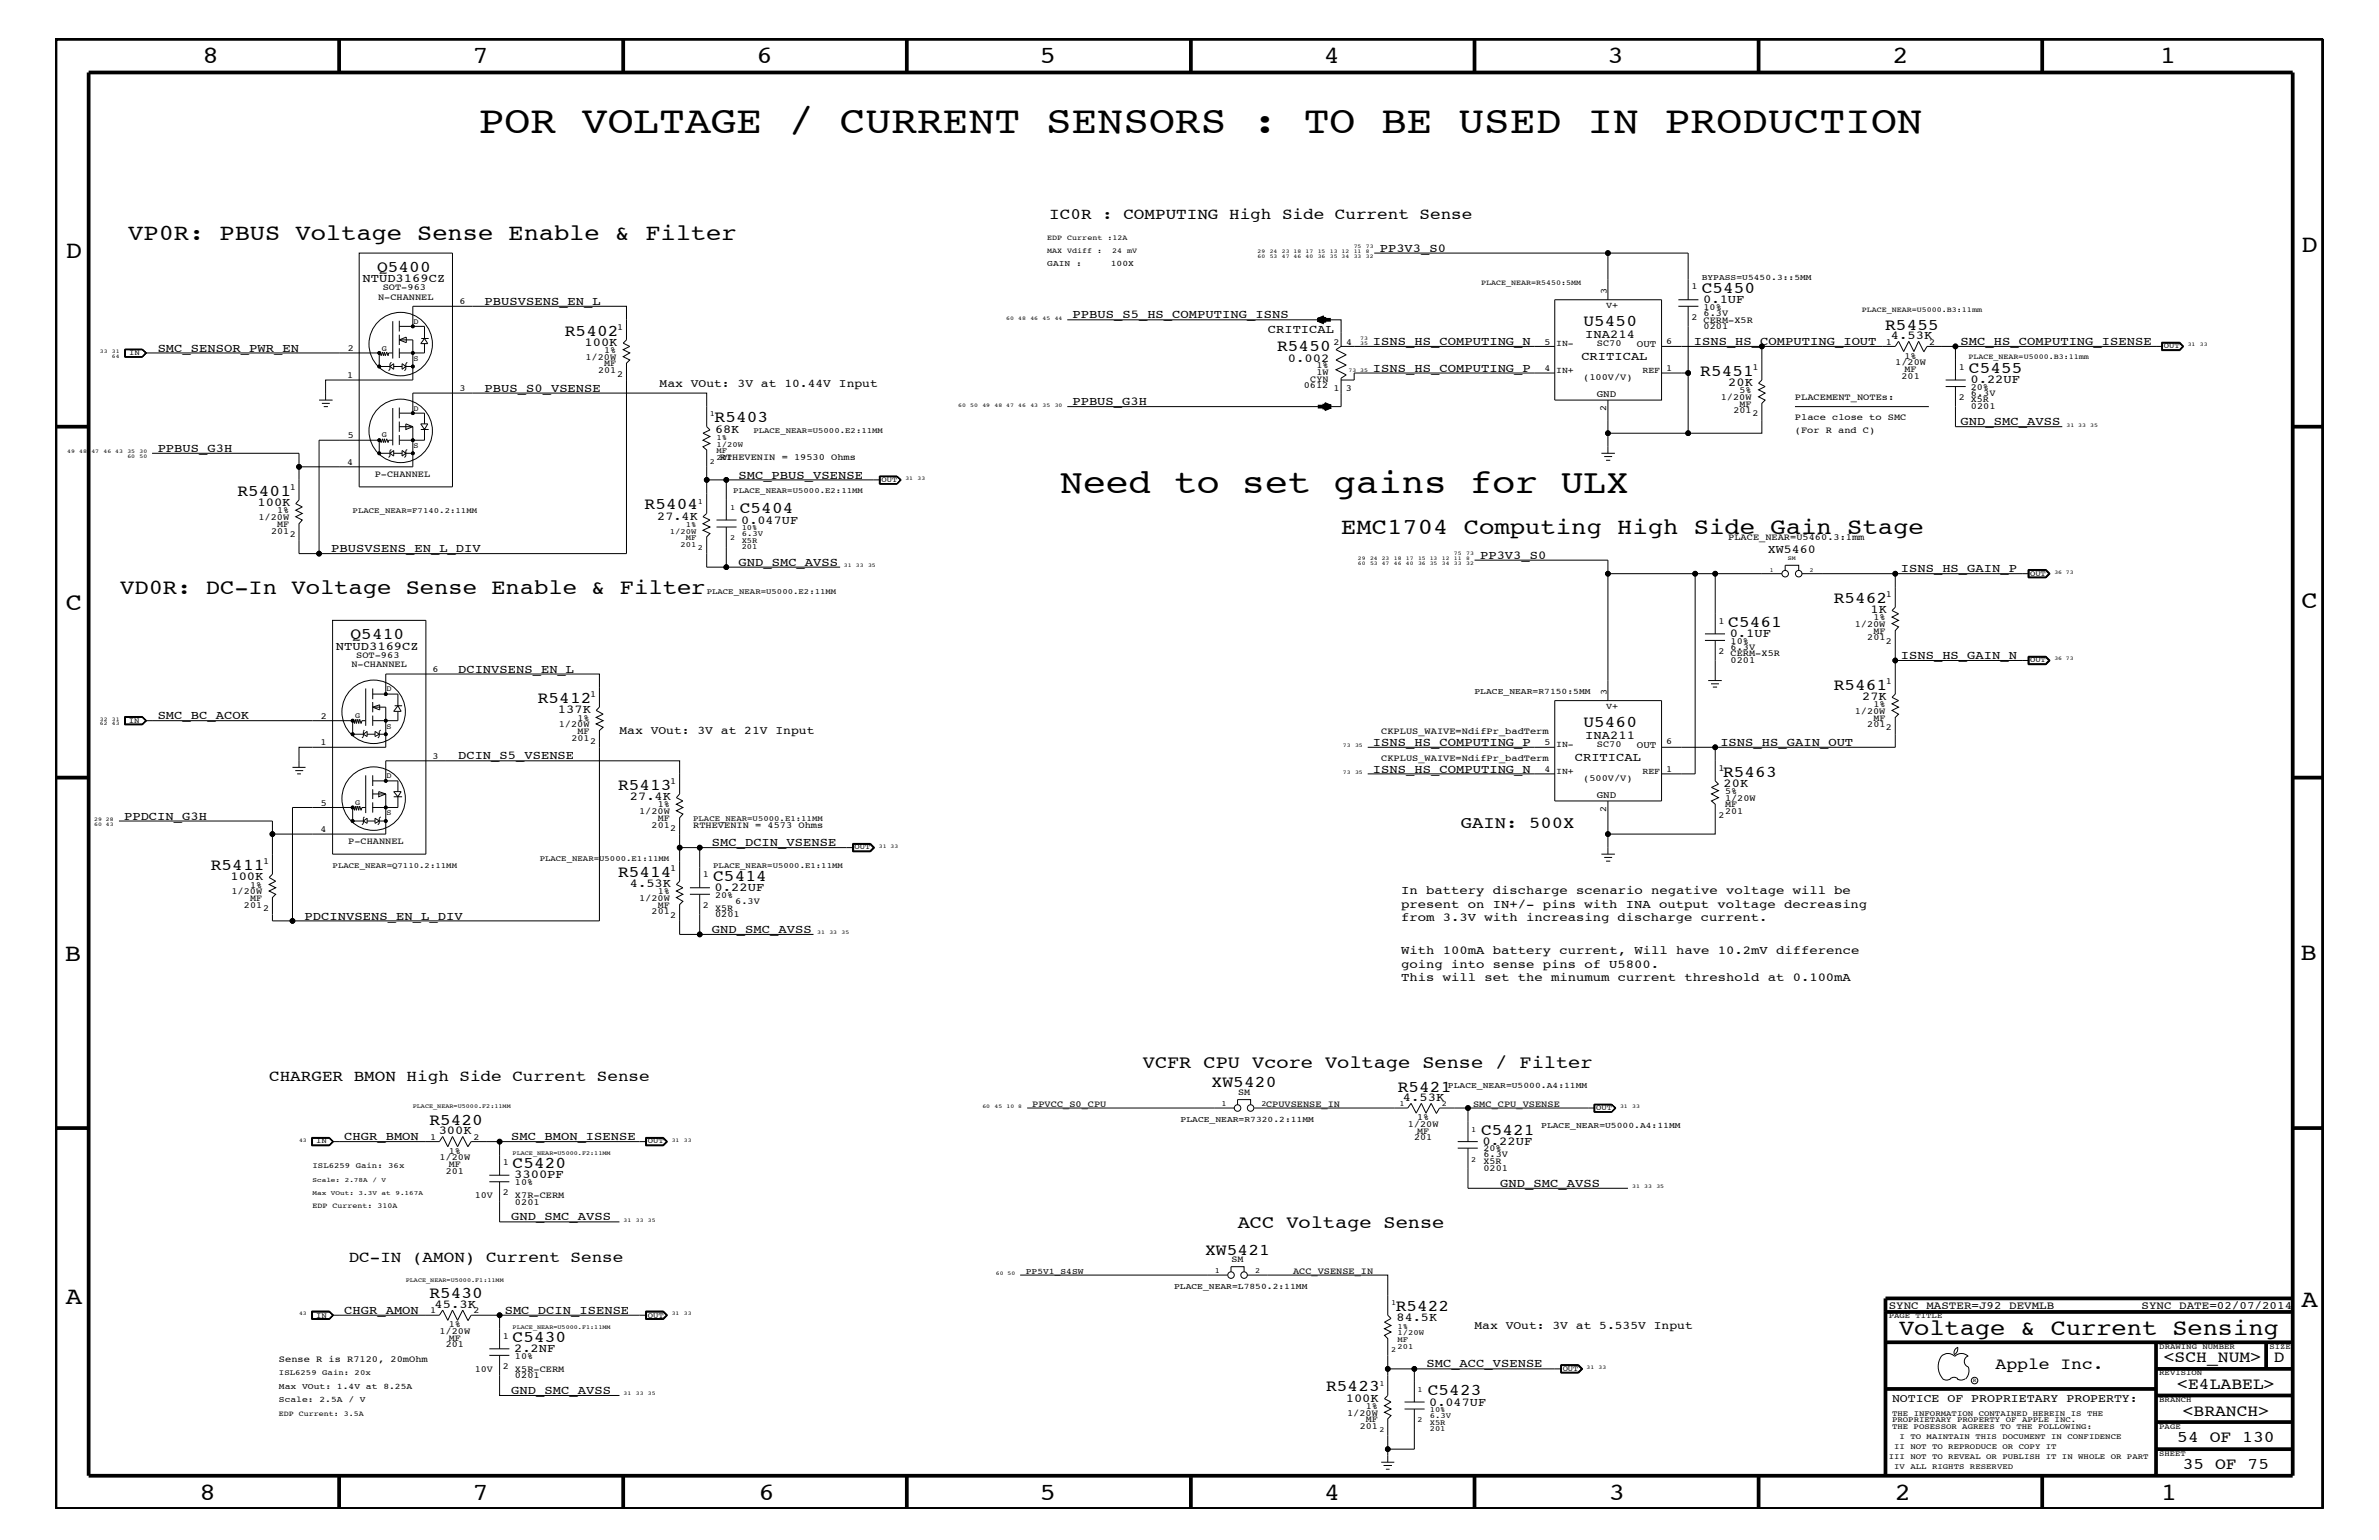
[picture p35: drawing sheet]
<svg xmlns="http://www.w3.org/2000/svg" width="432mm" height="279mm" viewBox="0 0 432 279" stroke-linecap="round" stroke-linejoin="round" font-family="sans-serif">
<defs><g id="words">
<text font-size="7" x="86.9" y="24.1">POR VOLTAGE / CURRENT SENSORS : TO BE USED IN PRODUCTION</text>
<text font-size="6.2" x="192.4" y="89.5">Need to set gains for ULX</text>
<g font-size="4.5">
<text x="36.7" y="11.5">8</text>
<text x="85.8" y="11.5">7</text>
<text x="137.3" y="11.5">6</text>
<text x="188.7" y="11.5">5</text>
<text x="240.3" y="11.5">4</text>
<text x="291.8" y="11.5">3</text>
<text x="343.5" y="11.5">2</text>
<text x="392" y="11.5">1</text>
<text x="11.9" y="46.8">D</text>
<text x="417.7" y="45.7">D</text>
<text x="11.9" y="110.6">C</text>
<text x="417.7" y="110.4">C</text>
<text x="11.8" y="174.3">B</text>
<text x="417.6" y="174.2">B</text>
<text x="11.9" y="236.7">A</text>
<text x="417.7" y="237.1">A</text>
<text x="36.2" y="272.1">8</text>
<text x="85.8" y="272.1">7</text>
<text x="137.7" y="272.1">6</text>
<text x="188.7" y="272.1">5</text>
<text x="240.4" y="272.1">4</text>
<text x="292" y="272.1">3</text>
<text x="343.9" y="272.1">2</text>
<text x="392.2" y="272.1">1</text>
</g>
<g font-size="4.1">
<text x="23.3" y="43.5">VP0R: PBUS Voltage Sense Enable &amp; Filter</text>
<text x="243.4" y="96.8">EMC1704 Computing High Side Gain Stage</text>
<text x="344.7" y="242.3">Voltage &amp; Current Sensing</text>
</g>
<text font-size="3.9" x="21.8" y="107.7">VD0R: DC-In Voltage Sense Enable &amp; Filter</text>
<g font-size="3.3">
<text x="207.4" y="193.7">VCFR CPU Vcore Voltage Sense / Filter</text>
<text x="224.7" y="222.9">ACC Voltage Sense</text>
</g>
<g font-size="3">
<text x="68.5" y="49.3">Q5400</text>
<text x="308.9" y="53.2">C5450</text>
<text x="287.4" y="59.2">U5450</text>
<text x="342.2" y="59.8">R5455</text>
<text x="102.5" y="60.9">R5402</text>
<text x="231.8" y="63.7">R5450</text>
<text x="308.6" y="68.2">R5451</text>
<text x="357.4" y="67.7">C5455</text>
<text x="129.7" y="76.7">R5403</text>
<text x="43.1" y="90">R5401</text>
<text x="117" y="92.4">R5404</text>
<text x="134.3" y="93.2">C5404</text>
<text x="313.7" y="113.7">C5461</text>
<text x="332.8" y="109.4">R5462</text>
<text x="63.6" y="115.9">Q5410</text>
<text x="332.8" y="125.2">R5461</text>
<text x="97.6" y="127.6">R5412</text>
<text x="287.4" y="131.9">U5460</text>
<text x="112.2" y="143.4">R5413</text>
<text x="312.8" y="140.9">R5463</text>
<text x="265.2" y="150.1">GAIN: 500X</text>
<text x="38.3" y="157.9">R5411</text>
<text x="112.2" y="159.1">R5414</text>
<text x="129.5" y="159.9">C5414</text>
<text x="219.9" y="197.3">XW5420</text>
<text x="253.7" y="198.1">R5421</text>
<text x="77.9" y="204.1">R5420</text>
<text x="268.8" y="205.9">C5421</text>
<text x="93" y="211.9">C5420</text>
<text x="218.7" y="227.6">XW5421</text>
<text x="77.9" y="235.6">R5430</text>
<text x="253.3" y="237.9">R5422</text>
<text x="93" y="243.5">C5430</text>
<text x="362.2" y="248.4">Apple Inc.</text>
<text x="392.7" y="247.1">&lt;SCH_NUM&gt;</text>
<text x="395.2" y="252">&lt;E4LABEL&gt;</text>
<text x="412.7" y="247.1">D</text>
<text x="240.7" y="252.4">R5423</text>
<text x="259.2" y="253.2">C5423</text>
<text x="396.2" y="256.8">&lt;BRANCH&gt;</text>
<text x="395.2" y="261.6">54 OF 130</text>
<text x="396.2" y="266.6">35 OF 75</text>
</g>
<g font-size="2.9">
<text x="190.5" y="39.8">IC0R : COMPUTING High Side Current Sense</text>
<text x="48.9" y="196.2">CHARGER BMON High Side Current Sense</text>
<text x="63.3" y="229">DC-IN (AMON) Current Sense</text>
</g>
<g font-size="2.2">
<text x="250.4" y="45.7">PP3V3_S0</text>
<text x="65.8" y="51.3">NTUD3169CZ</text>
<text x="88" y="55.3">PBUSVSENS_EN_L</text>
<text x="194.6" y="57.8">PPBUS_S5_HS_COMPUTING_ISNS</text>
<text x="309.1" y="55">0.1UF</text>
<text x="28.6" y="63.9">SMC_SENSOR_PWR_EN</text>
<text x="106.1" y="62.8">100K</text>
<text x="230.1" y="60.4">CRITICAL</text>
<text x="233.8" y="65.6">0.002</text>
<text x="249.2" y="62.6">ISNS_HS_COMPUTING_N</text>
<text x="287" y="65.3">CRITICAL</text>
<text x="287.7" y="61.3">INA214</text>
<text x="307.4" y="62.6">ISNS_HS_COMPUTING_IOUT</text>
<text x="343.2" y="61.5">4.53K</text>
<text x="355.9" y="62.6">SMC_HS_COMPUTING_ISENSE</text>
<text x="88" y="71.1">PBUS_S0_VSENSE</text>
<text x="249.2" y="67.5">ISNS_HS_COMPUTING_P</text>
<text x="313.7" y="70">20K</text>
<text x="357.6" y="69.5">0.22UF</text>
<text x="194.6" y="73.5">PPBUS_G3H</text>
<text x="355.9" y="77.2">GND_SMC_AVSS</text>
<text x="28.6" y="82">PPBUS_G3H</text>
<text x="129.8" y="78.5">68K</text>
<text x="134" y="86.9">SMC_PBUS_VSENSE</text>
<text x="46.7" y="91.8">100K</text>
<text x="119.3" y="94.3">27.4K</text>
<text x="134.5" y="95">0.047UF</text>
<text x="60.1" y="100.2">PBUSVSENS_EN_L_DIV</text>
<text x="268.6" y="101.4">PP3V3_S0</text>
<text x="320.8" y="100.4">XW5460</text>
<text x="134" y="102.6">GND_SMC_AVSS</text>
<text x="345" y="103.8">ISNS_HS_GAIN_P</text>
<text x="339.5" y="111.2">1K</text>
<text x="61" y="117.9">NTUD3169CZ</text>
<text x="313.9" y="115.6">0.1UF</text>
<text x="345" y="119.6">ISNS_HS_GAIN_N</text>
<text x="83.1" y="122">DCINVSENS_EN_L</text>
<text x="28.6" y="130.5">SMC_BC_ACOK</text>
<text x="101.3" y="129.4">137K</text>
<text x="338" y="127">27K</text>
<text x="83.1" y="137.8">DCIN_S5_VSENSE</text>
<text x="249.2" y="135.3">ISNS_HS_COMPUTING_P</text>
<text x="287.7" y="134.1">INA211</text>
<text x="312.3" y="135.3">ISNS_HS_GAIN_OUT</text>
<text x="249.2" y="140.2">ISNS_HS_COMPUTING_N</text>
<text x="285.8" y="138">CRITICAL</text>
<text x="312.8" y="142.8">20K</text>
<text x="22.5" y="148.7">PPDCIN_G3H</text>
<text x="114.3" y="145.1">27.4K</text>
<text x="129.2" y="153.5">SMC_DCIN_VSENSE</text>
<text x="41.8" y="159.7">100K</text>
<text x="114.3" y="160.9">4.53K</text>
<text x="129.7" y="161.7">0.22UF</text>
<text x="55.3" y="166.9">PDCINVSENS_EN_L_DIV</text>
<text x="254.3" y="164.7">present on IN+/- pins with INA output voltage decreasing</text>
<text x="254.3" y="167.1">from 3.3V with increasing discharge current.</text>
<text x="254.3" y="162.2">In battery discharge scenario negative voltage will be</text>
<text x="129.2" y="169.3">GND_SMC_AVSS</text>
<text x="254.3" y="173.2">With 100mA battery current, Will have 10.2mV difference</text>
<text x="254.3" y="175.6">going into sense pins of U5800.</text>
<text x="254.3" y="178">This will set the minumum current threshold at 0.100mA</text>
<text x="254.6" y="199.8">4.53K</text>
<text x="62.5" y="206.9">CHGR_BMON</text>
<text x="79.6" y="205.8">300K</text>
<text x="92.8" y="206.9">SMC_BMON_ISENSE</text>
<text x="269.1" y="207.7">0.22UF</text>
<text x="93.3" y="213.8">3300PF</text>
<text x="272.3" y="215.3">GND_SMC_AVSS</text>
<text x="92.8" y="221.4">GND_SMC_AVSS</text>
<text x="62.5" y="238.4">CHGR_AMON</text>
<text x="78.9" y="237.3">45.3K</text>
<text x="91.6" y="238.4">SMC_DCIN_ISENSE</text>
<text x="253.5" y="239.7">84.5K</text>
<text x="93.3" y="245.3">2.2NF</text>
<text x="258.9" y="248.1">SMC_ACC_VSENSE</text>
<text x="92.8" y="252.9">GND_SMC_AVSS</text>
<text x="244.3" y="254.3">100K</text>
<text x="259.4" y="255">0.047UF</text>
</g>
<g font-size="2.1">
<text x="119.7" y="70.1">Max VOut: 3V at 10.44V Input</text>
<text x="112.4" y="133.2">Max VOut: 3V at 21V Input</text>
<text x="267.6" y="241.1">Max VOut: 3V at 5.535V Input</text>
<text x="343.4" y="254.4">NOTICE OF PROPRIETARY PROPERTY:</text>
</g>
<g font-size="2">
<text x="342.8" y="237.4">SYNC_MASTER=J92_DEVMLB</text>
<text x="388.7" y="237.4">SYNC_DATE=02/07/2014</text>
</g>
<g font-size="1.8">
<text x="297.1" y="63">OUT</text>
<text x="289.8" y="72.1">GND</text>
<text x="297.1" y="135.7">OUT</text>
<text x="289.8" y="144.8">GND</text>
</g>
<g font-size="1.7">
<text x="69.5" y="52.7">SOT-963</text>
<text x="291.7" y="53.4" transform="rotate(-90 291.7 53.4)">3</text>
<text x="307" y="52.5">1</text>
<text x="68.6" y="54.4">N-CHANNEL</text>
<text x="83.4" y="55.2">6</text>
<text x="112" y="59.8">1</text>
<text x="307" y="58">2</text>
<text x="309.2" y="59.7">0201</text>
<text x="309.2" y="58.5">CERM-X5R</text>
<text x="309.2" y="56.2">10%</text>
<text x="309.2" y="57.3">6.3V</text>
<text x="63.2" y="63.7">2</text>
<text x="106.3" y="65.3">1/20W</text>
<text x="109.6" y="64">1%</text>
<text x="242.1" y="62.5">2</text>
<text x="244.3" y="62.5">4</text>
<text x="280.3" y="62.5">5</text>
<text x="289.9" y="62.8">SC70</text>
<text x="302.4" y="62.3">6</text>
<text x="342.3" y="62.5">1</text>
<text x="345.7" y="65.1">1%</text>
<text x="350.2" y="62.5">2</text>
<text x="63" y="68.5">1</text>
<text x="83.4" y="71">3</text>
<text x="108.5" y="67.7">201</text>
<text x="109.6" y="66.5">MF</text>
<text x="112" y="68.4">2</text>
<text x="236.6" y="70.5">0612</text>
<text x="237.8" y="69.3">CYN</text>
<text x="238.9" y="68.1">1W</text>
<text x="238.9" y="66.8">1%</text>
<text x="242.1" y="70.9">1</text>
<text x="244.3" y="70.9">3</text>
<text x="280.3" y="67.3">4</text>
<text x="287.4" y="68.9">(100V/V)</text>
<text x="302.4" y="67.3">1</text>
<text x="315.7" y="71.3">5%</text>
<text x="318.1" y="67.1">1</text>
<text x="344" y="66.2">1/20W</text>
<text x="345.1" y="68.7">201</text>
<text x="345.7" y="67.5">MF</text>
<text x="355.5" y="67.1">1</text>
<text x="357.7" y="70.7">20%</text>
<text x="357.7" y="71.8">6.3V</text>
<text x="291.5" y="74.5" transform="rotate(-90 291.5 74.5)">2</text>
<text x="312.3" y="72.6">1/20W</text>
<text x="314.6" y="75">201</text>
<text x="315.7" y="73.8">MF</text>
<text x="318.1" y="75.6">2</text>
<text x="325.8" y="72.6">PLACEMENT_NOTEs:</text>
<text x="325.8" y="76.2">Place close to SMC</text>
<text x="355.5" y="72.6">2</text>
<text x="357.7" y="73">X5R</text>
<text x="357.7" y="74.3">0201</text>
<text x="63.2" y="79.4">5</text>
<text x="130.6" y="83.5">RTHEVENIN = 19530 Ohms</text>
<text x="325.8" y="78.6">(For R and C)</text>
<text x="52.6" y="88.9">1</text>
<text x="63" y="84.4">4</text>
<text x="68" y="86.5">P-CHANNEL</text>
<text x="46.9" y="94.3">1/20W</text>
<text x="50.3" y="95.6">MF</text>
<text x="50.3" y="93.2">1%</text>
<text x="49.2" y="96.8">201</text>
<text x="52.6" y="97.4">2</text>
<text x="313.7" y="98">PLACE_NEAR=U5460.3:1mm</text>
<text x="311.9" y="113.1">1</text>
<text x="336.6" y="113.7">1/20W</text>
<text x="340" y="112.6">1%</text>
<text x="342.3" y="108.3">1</text>
<text x="64.6" y="119.3">SOT-963</text>
<text x="311.9" y="118.6">2 CERM-X5R</text>
<text x="314.1" y="117.9">6.3V</text>
<text x="314.1" y="116.8">10%</text>
<text x="338.9" y="116.2">201</text>
<text x="340" y="115">MF</text>
<text x="342.3" y="116.8">2</text>
<text x="63.8" y="121">N-CHANNEL</text>
<text x="78.5" y="121.9">6</text>
<text x="314.1" y="120.3">0201</text>
<text x="342.3" y="124.1">1</text>
<text x="58.3" y="130.4">2</text>
<text x="101.4" y="131.9">1/20W</text>
<text x="104.8" y="130.8">1%</text>
<text x="107.1" y="126.5">1</text>
<text x="291.7" y="126.2" transform="rotate(-90 291.7 126.2)">3</text>
<text x="336.6" y="129.6">1/20W</text>
<text x="338.9" y="131.9">201</text>
<text x="340" y="130.8">MF</text>
<text x="340" y="128.3">1%</text>
<text x="58.2" y="135.2">1</text>
<text x="78.5" y="137.7">3</text>
<text x="103.7" y="134.4">201</text>
<text x="104.8" y="133.2">MF</text>
<text x="107.1" y="135">2</text>
<text x="250.7" y="133.2">CKPLUS_WAIVE=NdifPr_badTerm</text>
<text x="280.3" y="135.2">5</text>
<text x="289.9" y="135.5">SC70</text>
<text x="302.4" y="135.1">6</text>
<text x="342.3" y="132.5">2</text>
<text x="121.7" y="142.3">1</text>
<text x="250.7" y="138">CKPLUS_WAIVE=NdifPr_badTerm</text>
<text x="280.3" y="140.1">4</text>
<text x="287.4" y="141.7">(500V/V)</text>
<text x="302.4" y="140.1">1</text>
<text x="311.9" y="139.8">1</text>
<text x="58.3" y="146.2">5</text>
<text x="116" y="147.7">1/20W</text>
<text x="119.4" y="149">MF</text>
<text x="119.4" y="146.5">1%</text>
<text x="291.5" y="147.3" transform="rotate(-90 291.5 147.3)">2</text>
<text x="311.9" y="148.4">2</text>
<text x="313.1" y="145.3">1/20W</text>
<text x="313.1" y="144">5%</text>
<text x="313.1" y="147.7">201</text>
<text x="313.1" y="146.5">MF</text>
<text x="58.2" y="151">4</text>
<text x="63.2" y="153.2">P-CHANNEL</text>
<text x="118.3" y="150.1">201</text>
<text x="121.7" y="150.7">2</text>
<text x="125.8" y="150.1">RTHEVENIN = 4573 Ohms</text>
<text x="45.4" y="161.1">1%</text>
<text x="47.8" y="156.8">1</text>
<text x="121.7" y="158">1</text>
<text x="127.6" y="159.2">1</text>
<text x="42" y="162.2">1/20W</text>
<text x="44.3" y="164.7">201</text>
<text x="45.4" y="163.5">MF</text>
<text x="47.8" y="165.3">2</text>
<text x="116" y="163.5">1/20W</text>
<text x="118.3" y="165.9">201</text>
<text x="119.4" y="162.2">1%</text>
<text x="119.4" y="164.7">MF</text>
<text x="121.7" y="166.5">2</text>
<text x="127.6" y="164.7">2</text>
<text x="129.8" y="165.2">X5R</text>
<text x="129.8" y="166.4">0201</text>
<text x="129.8" y="162.8">20%</text>
<text x="133.4" y="163.9">6.3V</text>
<text x="187.4" y="200.9">PPVCC_S0_CPU</text>
<text x="224.7" y="198.7">SM</text>
<text x="229.8" y="200.9">CPUVSENSE_IN</text>
<text x="257.2" y="203.2">1%</text>
<text x="267.4" y="200.9">SMC_CPU_VSENSE</text>
<text x="78.1" y="206.8">1</text>
<text x="81.4" y="209.3">1%</text>
<text x="85.9" y="206.8">2</text>
<text x="255.5" y="204.4">1/20W</text>
<text x="256.7" y="206.9">201</text>
<text x="257.2" y="205.7">MF</text>
<text x="269.2" y="208.9">20%</text>
<text x="79.8" y="210.5">1/20W</text>
<text x="80.9" y="213">201</text>
<text x="81.4" y="211.7">MF</text>
<text x="91.3" y="211.4">1</text>
<text x="93.5" y="215">10%</text>
<text x="269.2" y="212.5">0201</text>
<text x="269.2" y="210">6.3V</text>
<text x="269.2" y="211.3">X5R</text>
<text x="86.2" y="217.3">10V</text>
<text x="91.3" y="216.9">2 X7R-CERM</text>
<text x="93.5" y="218.6">0201</text>
<text x="223.5" y="229">SM</text>
<text x="234.7" y="231.1">ACC_VSENSE_IN</text>
<text x="78.1" y="238.3">1</text>
<text x="85.9" y="238.3">2</text>
<text x="79.8" y="242">1/20W</text>
<text x="80.9" y="244.5">201</text>
<text x="81.4" y="243.3">MF</text>
<text x="81.4" y="240.8">1%</text>
<text x="91.3" y="242.9">1</text>
<text x="50.6" y="247.1">Sense R is R7120, 20mOhm</text>
<text x="86.2" y="248.9">10V</text>
<text x="91.3" y="248.4">2</text>
<text x="93.5" y="248.9">X5R-CERM</text>
<text x="93.5" y="250">0201</text>
<text x="93.5" y="246.5">10%</text>
<text x="244.5" y="256.8">1/20W</text>
<text x="247.9" y="255.6">1%</text>
<text x="246.8" y="259.3">201</text>
<text x="247.9" y="258">MF</text>
</g>
<g font-size="1.6">
<text x="291.5" y="55.8">V+</text>
<text x="282.4" y="62.9">IN-</text>
<text x="282.4" y="67.7">IN+</text>
<text x="298.1" y="67.7">REF</text>
<text x="291.5" y="128.6">V+</text>
<text x="282.4" y="135.6">IN-</text>
<text x="282.4" y="140.4">IN+</text>
<text x="298.1" y="140.4">REF</text>
</g>
<g font-size="1.5">
<text x="190.1" y="48.3">GAIN :</text>
<text x="201.6" y="48.3">100X</text>
<text x="308.9" y="50.7">BYPASS=U5450.3::5MM</text>
<text x="267.6" y="125.9">PLACE_NEAR=R7150:5MM</text>
<text x="262.8" y="197.4">PLACE_NEAR=U5000.A4:11MM</text>
<text x="214.3" y="203.5">PLACE_NEAR=R7320.2:11MM</text>
<text x="279.7" y="204.7">PLACE_NEAR=U5000.A4:11MM</text>
<text x="186.2" y="231.1">PP5V1_S4SW</text>
<text x="213.1" y="233.8">PLACE_NEAR=L7850.2:11MM</text>
<text x="50.6" y="252">Max VOut: 1.4V at 8.25A</text>
<text x="50.6" y="254.4">Scale: 2.5A / V</text>
</g>
<g font-size="1.4">
<text x="190.1" y="43.5">EDP Current :12A</text>
<text x="190.1" y="45.9">MAX Vdiff :</text>
<text x="201.9" y="45.9">24 mV</text>
<text x="268.8" y="51.8">PLACE_NEAR=R5450:5MM</text>
<text x="75.1" y="58.7">D</text>
<text x="337.9" y="56.6">PLACE_NEAR=U5000.B3:11mm</text>
<text x="23.5" y="64.5">IN</text>
<text x="69.3" y="63.6">G</text>
<text x="75.1" y="65.6">S</text>
<text x="357.3" y="65.1">PLACE_NEAR=U5000.B3:11mm</text>
<text x="392.8" y="63.2">OUT</text>
<text x="75.1" y="74.5">D</text>
<text x="128.9" y="75.6">1</text>
<text x="69.3" y="79.4">G</text>
<text x="75.1" y="81.3">S</text>
<text x="130" y="79.9">1%</text>
<text x="130" y="82.2">MF</text>
<text x="130" y="83.5">201</text>
<text x="130" y="81.1">1/20W</text>
<text x="136.7" y="78.6">PLACE_NEAR=U5000.E2:11MM</text>
<text x="128.9" y="84.1">2</text>
<text x="133.1" y="89.5">PLACE_NEAR=U5000.E2:11MM</text>
<text x="160" y="87.5">OUT</text>
<text x="64" y="93.2">PLACE_NEAR=F7140.2:11MM</text>
<text x="124.5" y="95.6">1%</text>
<text x="126.7" y="91.4">1</text>
<text x="132.5" y="92.6">1</text>
<text x="121.6" y="96.8">1/20W</text>
<text x="123.5" y="99.3">201</text>
<text x="124.5" y="98">MF</text>
<text x="126.7" y="99.8">2</text>
<text x="132.5" y="98">2</text>
<text x="134.6" y="96.2">10%</text>
<text x="134.6" y="97.3">6.3V</text>
<text x="134.6" y="99.7">201</text>
<text x="134.6" y="98.5">X5R</text>
<text x="128.3" y="107.7">PLACE_NEAR=U5000.E2:11MM</text>
<text x="368.5" y="104.4">OUT</text>
<text x="70.1" y="125.4">D</text>
<text x="368.5" y="120.2">OUT</text>
<text x="23.4" y="131.1">IN</text>
<text x="64.5" y="130.2">G</text>
<text x="70.1" y="132.2">S</text>
<text x="70.1" y="141.2">D</text>
<text x="64.5" y="146">G</text>
<text x="70.1" y="147.9">S</text>
<text x="125.8" y="149">PLACE_NEAR=U5000.E1:11MM</text>
<text x="155.1" y="154.1">OUT</text>
<text x="60.4" y="157.4">PLACE_NEAR=Q7110.2:11MM</text>
<text x="98" y="156.2">PLACE_NEAR=U5000.E1:11MM</text>
<text x="129.5" y="157.4">PLACE_NEAR=U5000.E1:11MM</text>
<text x="221.7" y="200.7">1</text>
<text x="229" y="200.7">2</text>
<text x="254" y="200.7">1</text>
<text x="261.7" y="200.7">2</text>
<text x="289.7" y="201.5">OUT</text>
<text x="57.4" y="207.5">IN</text>
<text x="117.6" y="207.5">OUT</text>
<text x="267" y="205.3">1</text>
<text x="56.7" y="211.9">ISL6259 Gain: 36x</text>
<text x="267" y="210.8">2</text>
<text x="56.7" y="219.2">EDP Current: 310A</text>
<text x="220.5" y="231">1</text>
<text x="227.8" y="231">2</text>
<text x="57.4" y="239">IN</text>
<text x="117.6" y="239">OUT</text>
<text x="252.5" y="236.8">1</text>
<text x="342.8" y="239.2">PAGE TITLE</text>
<text x="252.5" y="245.3">2</text>
<text x="253.7" y="242.3">1/20W</text>
<text x="253.7" y="241.1">1%</text>
<text x="253.7" y="244.7">201</text>
<text x="253.7" y="243.5">MF</text>
<text x="391.9" y="244.7">DRAWING NUMBER</text>
<text x="411.9" y="244.7">SIZE</text>
<text x="50.6" y="249.5">ISL6259 Gain: 20x</text>
<text x="250.4" y="251.4">1</text>
<text x="283.6" y="248.7">OUT</text>
<text x="391.9" y="249.5">REVISION</text>
<text x="50.6" y="256.8">EDP Current: 3.5A</text>
<text x="257.3" y="252.6">1</text>
<text x="259.5" y="257.3">6.3V</text>
<text x="259.5" y="256.2">10%</text>
<text x="343.4" y="256.8">THE INFORMATION CONTAINED HEREIN IS THE</text>
<text x="391.9" y="254.4">BRANCH</text>
<text x="250.4" y="259.9">2</text>
<text x="257.3" y="258">2</text>
<text x="259.5" y="258.5">X5R</text>
<text x="259.5" y="259.7">201</text>
<text x="343.4" y="258">PROPRIETARY PROPERTY OF APPLE INC.</text>
<text x="343.4" y="259.3">THE POSESSOR AGREES TO THE FOLLOWING:</text>
<text x="343.8" y="262.9">II NOT TO REPRODUCE OR COPY IT</text>
<text x="344.8" y="261.1">I TO MAINTAIN THIS DOCUMENT IN CONFIDENCE</text>
<text x="391.9" y="259.3">PAGE</text>
<text x="342.8" y="264.7">III NOT TO REVEAL OR PUBLISH IT IN WHOLE OR PART</text>
<text x="343.8" y="266.6">IV ALL RIGHTS RESERVED</text>
<text x="391.9" y="264.1">SHEET</text>
</g>
<g font-size="1.2">
<text x="56.7" y="214.4">Scale:</text>
<text x="62.6" y="214.4">2.78A /</text>
<text x="69.3" y="214.4">V</text>
<text x="56.7" y="216.9">Max</text>
<text x="60.1" y="216.9">VOut:</text>
<text x="65.1" y="216.9">3.3V</text>
<text x="69.3" y="216.9">at</text>
<text x="71.8" y="216.9">9.167A</text>
</g>
<g font-size="1.1">
<text x="324.5" y="101.6">SM</text>
<text x="321.2" y="103.7">1</text>
<text x="328.5" y="103.7">2</text>
<text x="74.9" y="201">PLACE_NEAR=U5000.F2:11MM</text>
<text x="93" y="209.6">PLACE_NEAR=U5000.F2:11MM</text>
<text x="73.7" y="232.6">PLACE_NEAR=U5000.F1:11MM</text>
<text x="93" y="241.1">PLACE_NEAR=U5000.F1:11MM</text>
</g>
<g font-size="1">
<text x="228.3" y="46.8">60</text>
<text x="228.3" y="45.9">29</text>
<text x="230.5" y="45.9">24</text>
<text x="230.5" y="46.8">53</text>
<text x="232.7" y="45.9">23 18</text>
<text x="232.7" y="46.8">47 46</text>
<text x="237" y="45.9">17</text>
<text x="237" y="46.8">40</text>
<text x="239.2" y="46.8">36</text>
<text x="239.2" y="45.9">15</text>
<text x="241.4" y="45.9">13 12</text>
<text x="241.4" y="46.8">35 34</text>
<text x="245.7" y="45.9">11</text>
<text x="245.7" y="46.8">33</text>
<text x="245.7" y="45">75</text>
<text x="247.9" y="45.9">8</text>
<text x="247.9" y="46.8">32</text>
<text x="247.9" y="45">73</text>
<text x="182.6" y="58">60</text>
<text x="184.8" y="58">48</text>
<text x="187" y="58">46</text>
<text x="189.2" y="58">45</text>
<text x="191.4" y="58">44</text>
<text x="18.1" y="64">33</text>
<text x="20.3" y="64">31</text>
<text x="20.3" y="65">64</text>
<text x="246.9" y="62.6">35</text>
<text x="246.9" y="61.7">73</text>
<text x="397.1" y="62.9">31</text>
<text x="399.3" y="62.9">33</text>
<text x="244.8" y="67.5">73 35</text>
<text x="173.9" y="73.8">60</text>
<text x="176.1" y="73.8">50</text>
<text x="178.3" y="73.8">49</text>
<text x="180.5" y="73.8">48 47</text>
<text x="184.8" y="73.8">46</text>
<text x="187" y="73.8">43</text>
<text x="189.2" y="73.8">35</text>
<text x="191.4" y="73.8">30</text>
<text x="375.1" y="77.4">31 33</text>
<text x="379.4" y="77.4">35</text>
<text x="12.2" y="82.2">49</text>
<text x="14.4" y="82.2">48</text>
<text x="16.6" y="82.2">47</text>
<text x="18.8" y="82.2">46 43</text>
<text x="23.1" y="82.2">35</text>
<text x="23.1" y="83.2">60</text>
<text x="25.3" y="82.2">30</text>
<text x="25.3" y="83.2">50</text>
<text x="164.3" y="87.1">31</text>
<text x="166.5" y="87.1">33</text>
<text x="246.5" y="101.6">29</text>
<text x="248.7" y="101.6">24 23</text>
<text x="253" y="101.6">18</text>
<text x="255.2" y="101.6">17</text>
<text x="257.4" y="101.6">15 13</text>
<text x="261.7" y="101.6">12</text>
<text x="263.9" y="101.6">11</text>
<text x="263.9" y="100.8">75</text>
<text x="266.1" y="101.6">8</text>
<text x="266.1" y="100.8">73</text>
<text x="153.2" y="102.9">31</text>
<text x="155.4" y="102.9">33</text>
<text x="157.6" y="102.9">35</text>
<text x="246.5" y="102.6">60</text>
<text x="248.7" y="102.6">53 47</text>
<text x="253" y="102.6">46</text>
<text x="255.2" y="102.6">40</text>
<text x="257.4" y="102.6">36 35</text>
<text x="261.7" y="102.6">34</text>
<text x="263.9" y="102.6">33</text>
<text x="266.1" y="102.6">32</text>
<text x="372.9" y="104.1">36 73</text>
<text x="372.9" y="119.8">36 73</text>
<text x="18.1" y="130.8">32</text>
<text x="18.1" y="131.6">62</text>
<text x="20.3" y="130.8">31</text>
<text x="20.3" y="131.6">43</text>
<text x="243.8" y="135.6">73</text>
<text x="246" y="135.6">35</text>
<text x="243.8" y="140.4">73</text>
<text x="246" y="140.4">35</text>
<text x="17.1" y="149">29 28</text>
<text x="17.1" y="149.8">60 43</text>
<text x="159.5" y="153.8">31 33</text>
<text x="148.3" y="169.5">31</text>
<text x="150.5" y="169.5">33</text>
<text x="152.7" y="169.5">35</text>
<text x="178.3" y="201">60</text>
<text x="180.5" y="201">45</text>
<text x="182.7" y="201">10 8</text>
<text x="294" y="201">31</text>
<text x="296.2" y="201">33</text>
<text x="54.3" y="207.1">43</text>
<text x="121.9" y="207.1">31</text>
<text x="124.1" y="207.1">33</text>
<text x="296.2" y="215.6">31</text>
<text x="298.5" y="215.6">33</text>
<text x="300.7" y="215.6">35</text>
<text x="113.2" y="221.7">31</text>
<text x="115.4" y="221.7">33</text>
<text x="117.6" y="221.7">35</text>
<text x="180.8" y="231.3">60 50</text>
<text x="54.3" y="238.6">43</text>
<text x="121.9" y="238.6">31</text>
<text x="124.1" y="238.6">33</text>
<text x="288" y="248.4">31</text>
<text x="290.2" y="248.4">33</text>
<text x="358.1" y="250.7">R</text>
<text x="113.2" y="253.2">31</text>
<text x="115.4" y="253.2">33</text>
<text x="117.6" y="253.2">35</text>
</g>
</g></defs>
<g fill="none" stroke="#000" stroke-width=".18">
<path d="M65.2 45.9h16.9v42.4h-16.9zM71.3 58.3v6.8M72.5 58.2v1.9M72.5 59.2h4.5v2.2l-.6 .9h1.2l-.6-.9M74.9 59.2v-3.6h38.8v6.1l-.6 .6 1.2 .6-1.2 .5 1.2 .6-1.2 .7 1.2 .6-.6 .6v34.5h-55.8v-20.5h11.2M193.7 58h49.7v4.9h38.8M249.4 45.9h42.4v8.5M282.2 54.4h19.4v18.2h-19.4zM291.8 45.9h14.6v8.5M304.6 54.4h3.7M304.6 55.6h3.7M306.4 55.6v12.1h-4.8"/>
<path d="M22.6 63.4h3.2l.8 .6-.8 .8h-3.2zM22.7 63.4v1.4M22.7 64.7h3.1M22.7 63.4h3.1M22.8 63.4v1.3M25.8 63.4l.6 .6M25.8 63.4l.7 .6-.7 .7M26.4 64l-.6 .7M26.4 64h42.7M57.9 72.6h2.5M58.4 73.2h1.5M58.8 73.8h.7"/>
<path d="M68.8 79.9v2.3h2M68.8 64v2.5h2M70.8 66.5l.7-.5v1zM71 65.7l-.2 .3v1l-.3 .3M71.3 64h-.8l-.1 .5-.2-.6-.3 .6-.1-.6-.2 .6-.2-.6-.2 .6-.1-.5M71.3 79.9h-.8l-.1 .4-.2-.7-.3 .7-.1-.7-.2 .7-.2-.7-.2 .7-.1-.4M71.3 74v6.8M71.5 66.5h1.5M72.5 60.7v1.9M72.5 63.2v1.8M72.5 73.9v2M72.5 76.5v1.8"/>
<path d="M72.5 78.9v1.8M72.5 61.7l1.2-.5v1zM72.5 75h4.5v1.9M72.5 61.7h2.4v7.2h-15.8v3.7M72.5 77.4h2.4M73.7 76.9l1.2 .5-1.2 .5zM73.9 65.7l-.2 .3v1l-.3 .3M74.9 77.4v7.3h-20.6v6l-.6 .7 1.2 .6-1.2 .6 1.2 .6-1.2 .6 1.2 .5-.6 .7v5.4h3.6M74.9 66.5h-1.2l-.7-.5v1l.7-.5M74.9 75v-3.7h53.4v6.1l.6 .6-1.3 .6 1.3 .6-1.3 .7 1.3 .6-1.3 .6 .7 .5v11.6l-.7 .6 1.3 .5-1.3 .7 1.3 .6-1.3 .6 1.3 .6-.6 .6v5.5h24.2M76.4 76.9h1.2l-.6 1zM76.4 77.9h1.4"/>
<path d="M76.5 61.4h1.3M77 62.3v1.7h-4.5M77 77.9v2h-4.5M243.4 62.9l-.9 .5 1.8 1-1.8 .9 1.8 .9-1.8 .9 1.8 .9-.9 .6v5.2h-49.7M282.2 67.7h-36.4v1.2h-2.4M291.8 78.6v3.6M301.6 62.9h42.4l.6-1 .9 1.9 1-1.9 .9 1.9 .8-1.9 1 1.9M306.4 67.7v10.9M319.8 62.9v6l-.6 .6 1.2 .6-1.2 .6 1.2 .6-1.2 .7 1.2 .6-.6 .6v5.4h-28v-6M325.8 73.8h24.3M353.1 68.9h3.7M353.1 70.1h3.7"/>
<path d="M354.9 70.1v7.3h19.4M354.9 62.9h-5.1l-.6 1M392.3 62.1h3.3l.7 .8-.7 .7h-3.3zM392.5 62.3h3.1l.6 .6-.6 .5h-3.1zM392.5 62.9h-37.6v6M395.6 62.2l.7 .7M395.6 62.2h-3.2v1.3h3.2M395.6 62.2l.6 .7-.6 .6M396.3 62.9l-.7 .6M27.6 82.2h26.7v2.5M70.8 82.2l.7-.5v1zM71 81.6l-.2 .1v1l-.3 .3"/>
<path d="M71.5 82.2h1.5M73.7 82.2l-.7-.5v1l.7-.5h1.2M73.9 81.6l-.2 .1v1l-.3 .3M128.3 87.1h31.5M130 94.3h3.7M130 95.6h3.7M131.8 87.1v7.2M131.8 95.6v7.3M159.7 87.7h3.1M159.7 86.4v1.4M159.7 86.5h3.1M159.8 86.5v1.2"/>
<path d="M162.8 86.4l.8 .7-.8 .7M162.8 86.4l.7 .7M162.8 86.5l.7 .6M162.8 86.5l.6 .6-.6 .6M162.8 86.4h-3.2v1.4h3.2M163.5 87.1l-.7 .7M163.5 87.1l-.7 .6M290.7 82.2h2.4M291.2 82.8h1.4M291.5 83.5h.8M60.4 112.6h16.9v42.4h-16.9zM267.6 101.6h24.2v25.5"/>
<path d="M291.8 104.1h15.9v36.3h-6.1M307.7 104.1h15.7M309.5 115h3.6M309.5 116.2h3.6M311.3 104.1v10.9M311.3 116.2v7.3M324 103.5v-.9h2.5v.9M327.1 104.1h16.9v6.1l-.6 .6 1.2 .6-1.2 .6 1.2 .6-1.2 .5 1.2 .6-.6 .7v11.5l-.6 .6 1.2 .6-1.2 .6 1.2 .6-1.2 .6 1.2 .7-.6 .6v5.4h-32.7M344 119.8h24.3M344 104.1h24.3M368.1 119.2h3.2M368.1 103.4h3.2"/>
<path d="M368.1 103.3h3.2l.8 .8-.8 .7h-3.2zM368.1 119.1h3.2l.8 .7-.8 .8h-3.2zM368.1 104.8h3.2M368.2 103.4v1.4M368.2 119.2v1.3M368.3 103.5h3l.6 .6-.6 .6h-3zM368.3 119.2h3l.6 .6-.6 .6h-3zM371.3 119.2l.7 .6-.7 .7M371.3 103.4l.7 .7-.7 .7M371.3 119.2l.6 .6-.6 .7M371.3 103.4l.6 .7-.6 .7M22.6 130h3.2l.8 .8-.8 .7h-3.2z"/>
<path d="M22.8 130.2h3l.6 .6-.6 .5h-3zM25.8 130.1l.8 .7M25.8 130.1l.7 .7-.7 .6M25.8 130.1h-3.1v1.3h3.1M26.4 130.8h37.9M26.6 130.8l-.8 .6M53.1 139.2h2.4M53.6 139.8h1.4M64 130.8v2.4h2M66 133.2l.6-.5v.9zM66.1 132.4l-.1 .3v.9l-.3 .3M66.4 124.9v6.8"/>
<path d="M66.4 130.8h-.7l-.2 .5-.2-.8-.2 .8-.2-.8-.2 .8-.1-.8-.3 .8v-.5M66.6 133.2h1.5M67.6 124.9v2M67.6 127.4v1.8M67.6 129.8v1.9M67.6 128.3l1.3-.4v.9zM67.6 125.9h4.6v2.1l-.7 1.1h1.3l-.6-1.1M67.6 128.3h2.4v7.3h-15.7v3.6M68.8 133.2l-.7 .4v-.9l.7 .5h1.2M69.1 132.4l-.3 .3v.9l-.2 .3M70 125.9v-3.6h38.8v6l-.6 .6 1.3 .7-1.3 .6 1.3 .6-1.3 .5 1.3 .6-.7 .6v34.6h-59.4v-4.3l.6-.6-1.1-.5 1.1-.6-1.1-.6 1.1-.6-1.1-.7 .5-.6v-7.3h20.6v-7.3M71.6 128h1.4"/>
<path d="M72.2 129.1v1.7h-4.6M248.2 135.6h34M282.2 127.1h19.4v18.2h-19.4zM301.6 135.6h9.7v6.1l.6 .6-1.3 .6 1.3 .6-1.3 .5 1.3 .7-1.3 .6 .7 .6v5.4h-19.5v-6M310 123.5h2.5M310.6 124.1h1.4M310.9 124.7h.8M368.1 120.5h3.2M21.6 149h27.8v2.3M53.9 140.4h.7M64 146.5v2.5h2M64.3 146.5h-11.2v20.6"/>
<path d="M66 149l.6-.6v1zM66.1 148.2l-.1 .2v1l-.3 .2M66.4 140.7v6.8M66.4 146.5h-.7l-.2 .5-.2-.8-.2 .8-.2-.8-.2 .8-.1-.8-.3 .8v-.5M66.6 149h1.5M67.6 140.7v1.9M67.6 143.2v1.8M67.6 145.6v1.8M67.6 141.7h4.6v1.9M67.6 144h2.4M68.7 143.6l1.3 .4-1.3 .6zM68.8 149l-.7-.6v1l.7-.4h1.2"/>
<path d="M69.1 148.2l-.3 .2v1l-.2 .2M70 141.7v-3.7h53.4v6l-.6 .7 1.2 .6-1.2 .6 1.2 .6-1.2 .6 1.2 .6-.6 .7v11.5l-.6 .6 1.2 .6-1.2 .6 1.2 .5-1.2 .6 1.2 .7-.6 .6v5.4h3.6v-7.3M71.5 143.6h1.3l-.6 1zM71.5 144.6h1.5M72.2 144.6v1.9h-4.6M123.4 153.8h3.6M154.8 153.1h3.2M154.8 153h3.2l.7 .8-.7 .7h-3.2zM154.8 154.5h3.2M154.9 153.1v1.4M154.9 153.2h3l.6 .6-.6 .6h-3zM154.9 153.8h-27.9v7.3"/>
<path d="M158 153.1l.7 .7-.7 .7M158 153.1l.6 .7-.6 .7M248.2 140.4h34M290.7 155h2.4M291.2 155.6h1.4M291.5 156.2h.8M291.8 151.3v3.7M125.2 162.2h3.7M125.2 161.1h3.7M127 169.5h20.7M56.6 206.4h3.2l.7 .7-.7 .8h-3.2zM56.6 206.4h3.2l.7 .7-.7 .7h-3.2z"/>
<path d="M56.7 206.5h3.1l.6 .6-.6 .6h-3.1zM60.4 207.1h19.4l.5-.9 1 1.9 .8-1.9 1 1.9 .9-1.9 .9 1.9 .6-1h5.2v6.1M88.8 213.2h3.7M88.8 214.4h3.7M90.7 207.1h26.6M90.7 214.4v7.3h21.7M117.2 206.4h3.2l.8 .7-.8 .8h-3.2zM117.3 206.5h3l.7 .6-.7 .6h-3zM120.4 206.4h-3.1v1.4h3.1M120.4 206.4l.7 .7-.7 .7M120.4 206.4l.6 .7M121 207.1l-.6 .7"/>
<path d="M186.4 201h37.6M224.6 200.4v-.9h2.4v.9M227.7 201h27.8l.6-.8 .9 1.8 1-1.8 .8 1.8 1-1.8 .9 1.8M264.6 207.1h3.6M264.6 208.3h3.6M266.4 201v6.1M266.4 208.3v7.3h29.1M289.3 200.3h3.2l.8 .7-.8 .8h-3.2zM289.4 201.7h3.1M289.4 200.3v1.5M289.4 200.4h3.1M289.5 200.4v1.3"/>
<path d="M289.5 201h-28.2l-.6 1M292.5 200.4l.6 .6-.6 .7M292.5 200.4l.7 .6-.7 .7M56.6 237.9h3.2l.7 .7-.7 .8h-3.2zM56.6 238h3.2M56.7 238v1.2h3.1l.6-.6M59.8 238l.6 .6M59.8 238l.7 .6M60.4 238.6h19.4l.5-.9 1 1.9 .8-1.9 1 1.9 .9-1.9 .9 1.9M60.5 238.6l-.7-.7h-3.2v1.5M60.5 238.6l-.7 .7h-3.2M60.5 238.6l-.7 .8"/>
<path d="M90.7 238.6h-5.2l-.6 1M117.2 237.9h3.2l.8 .7-.8 .8h-3.2zM117.3 238h3.1l.6 .6M117.3 238v1.2h3l.7-.6M117.3 238.6h-26.6v6.1M120.3 238l.7 .6M120.4 239.4l.7-.8-.7-.7h-3.1v1.5M121 238.6l-.6 .7h-3.1M185.2 231.3h37.6M223.4 230.7v-.9h2.4v.9M226.4 231.3h25.5v7.3l.6 .6-1.2 .7 1.2 .6-1.2 .6 1.2 .6-1.2 .6 .6 .6v5.5h4.8M88.8 244.7h3.7"/>
<path d="M88.8 245.9h3.7M90.7 245.9v7.3h21.7M251.9 248.4v4.8l-.6 .6 1.2 .6-1.2 .6 1.2 .6-1.2 .6 1.2 .6-.6 .6v7.9M254.9 254.4h3.7M254.9 255.6h3.7M256.7 255.6v7.3h-4.8M283.3 247.6h3.2l.8 .8-.8 .7h-3.2zM283.3 247.7h3.2l.7 .7-.7 .6h-3.2M283.4 247.7v1.3M283.4 247.8h3l.6 .6-.6 .5h-3M283.4 248.4h-26.7v6M286.4 247.7l.7 .7-.7 .6"/>
<path d="M352.3 246.1a1.72 1.72 0 0 1 2.5 0 1.69 1.69 0 0 1 2.4 0M352.4 246a3.2 3.2 0 0 0 .4 4.3l.8 .1 .4-.2M354 250.2l.7-.3 .7 .3M355.2 250.2l.7 .2 .7-.2M355.3 244.4v.3a1.18 1.18 0 0 1-.6 1.1M355.4 244.4a.99 .99 0 0 0-.6 1.4M357.2 246a1.04 1.04 0 0 0-.7 1 1.04 1.04 0 0 0 .7 1M357.3 248l.1 .7a2.11 2.11 0 0 1-.6 1.5M250.7 265.3h2.4M251.1 265.9h1.5M251.5 266.6h.7"/>
<circle cx="74.9" cy="59.2" r=".25"/>
<circle cx="291.8" cy="45.9" r=".42"/>
<circle cx="68.8" cy="66.5" r=".25"/>
<circle cx="68.8" cy="64" r=".25"/>
<circle cx="68.8" cy="79.9" r=".25"/>
<circle cx="72.7" cy="78.2" r="5.8"/>
<circle cx="72.7" cy="62.4" r="5.8"/>
<circle cx="74.9" cy="64" r=".25"/>
<circle cx="74.9" cy="66.5" r=".25"/>
<circle cx="74.9" cy="79.9" r=".25"/>
<circle cx="74.9" cy="75" r=".25"/>
<circle cx="291.8" cy="78.6" r=".42"/>
<circle cx="306.4" cy="78.6" r=".42"/>
<circle cx="306.4" cy="67.7" r=".42"/>
<circle cx="319.8" cy="62.9" r=".42"/>
<circle cx="354.9" cy="62.9" r=".42"/>
<circle cx="54.3" cy="84.7" r=".42"/>
<circle cx="68.8" cy="82.2" r=".25"/>
<circle cx="74.9" cy="82.2" r=".25"/>
<circle cx="128.3" cy="87.1" r=".42"/>
<circle cx="131.8" cy="87.1" r=".42"/>
<circle cx="57.9" cy="100.4" r=".42"/>
<circle cx="131.8" cy="102.9" r=".42"/>
<circle cx="291.8" cy="104.1" r=".42"/>
<circle cx="307.7" cy="104.1" r=".42"/>
<circle cx="311.3" cy="104.1" r=".42"/>
<circle cx="324" cy="104.1" r=".59"/>
<circle cx="326.5" cy="104.1" r=".59"/>
<circle cx="344" cy="104.1" r=".42"/>
<circle cx="344" cy="119.8" r=".42"/>
<circle cx="64" cy="130.8" r=".25"/>
<circle cx="64" cy="133.2" r=".25"/>
<circle cx="67.8" cy="129.1" r="5.8"/>
<circle cx="70" cy="130.8" r=".25"/>
<circle cx="70" cy="133.2" r=".25"/>
<circle cx="70" cy="125.9" r=".25"/>
<circle cx="311.3" cy="135.6" r=".42"/>
<circle cx="49.4" cy="151.3" r=".42"/>
<circle cx="64" cy="149" r=".25"/>
<circle cx="64" cy="146.5" r=".25"/>
<circle cx="67.8" cy="144.9" r="5.8"/>
<circle cx="70" cy="149" r=".25"/>
<circle cx="70" cy="146.5" r=".25"/>
<circle cx="70" cy="141.7" r=".25"/>
<circle cx="123.4" cy="153.8" r=".42"/>
<circle cx="127" cy="153.8" r=".42"/>
<circle cx="291.8" cy="151.3" r=".42"/>
<circle cx="53.1" cy="167.1" r=".42"/>
<circle cx="127" cy="169.5" r=".42"/>
<circle cx="90.7" cy="207.1" r=".42"/>
<circle cx="224.6" cy="201" r=".59"/>
<circle cx="227" cy="201" r=".59"/>
<circle cx="266.4" cy="201" r=".42"/>
<circle cx="90.7" cy="238.6" r=".42"/>
<circle cx="223.4" cy="231.3" r=".59"/>
<circle cx="225.8" cy="231.3" r=".59"/>
<circle cx="251.9" cy="248.4" r=".42"/>
<circle cx="256.7" cy="248.4" r=".42"/>
<circle cx="358.4" cy="250.5" r=".59"/>
<circle cx="251.9" cy="262.9" r=".42"/>
</g>
<g fill="#000">
<circle cx="74.9" cy="59.2" r=".25"/>
<circle cx="291.8" cy="45.9" r=".42"/>
<circle cx="68.8" cy="64" r=".25"/>
<circle cx="68.8" cy="66.5" r=".25"/>
<circle cx="68.8" cy="79.9" r=".25"/>
<circle cx="74.9" cy="64" r=".25"/>
<circle cx="74.9" cy="75" r=".25"/>
<circle cx="74.9" cy="79.9" r=".25"/>
<circle cx="74.9" cy="66.5" r=".25"/>
<circle cx="291.8" cy="78.6" r=".42"/>
<circle cx="306.4" cy="78.6" r=".42"/>
<circle cx="306.4" cy="67.7" r=".42"/>
<circle cx="319.8" cy="62.9" r=".42"/>
<circle cx="354.9" cy="62.9" r=".42"/>
<circle cx="54.3" cy="84.7" r=".42"/>
<circle cx="68.8" cy="82.2" r=".25"/>
<circle cx="74.9" cy="82.2" r=".25"/>
<circle cx="128.3" cy="87.1" r=".42"/>
<circle cx="131.8" cy="87.1" r=".42"/>
<circle cx="57.9" cy="100.4" r=".42"/>
<circle cx="131.8" cy="102.9" r=".42"/>
<circle cx="291.8" cy="104.1" r=".42"/>
<circle cx="307.7" cy="104.1" r=".42"/>
<circle cx="311.3" cy="104.1" r=".42"/>
<circle cx="344" cy="119.8" r=".42"/>
<circle cx="344" cy="104.1" r=".42"/>
<circle cx="64" cy="130.8" r=".25"/>
<circle cx="64" cy="133.2" r=".25"/>
<circle cx="70" cy="133.2" r=".25"/>
<circle cx="70" cy="125.9" r=".25"/>
<circle cx="70" cy="130.8" r=".25"/>
<circle cx="311.3" cy="135.6" r=".42"/>
<circle cx="49.4" cy="151.3" r=".42"/>
<circle cx="64" cy="146.5" r=".25"/>
<circle cx="64" cy="149" r=".25"/>
<circle cx="70" cy="146.5" r=".25"/>
<circle cx="70" cy="149" r=".25"/>
<circle cx="70" cy="141.7" r=".25"/>
<circle cx="123.4" cy="153.8" r=".42"/>
<circle cx="127" cy="153.8" r=".42"/>
<circle cx="291.8" cy="151.3" r=".42"/>
<circle cx="53.1" cy="167.1" r=".42"/>
<circle cx="127" cy="169.5" r=".42"/>
<circle cx="90.7" cy="207.1" r=".42"/>
<circle cx="266.4" cy="201" r=".42"/>
<circle cx="90.7" cy="238.6" r=".42"/>
<circle cx="251.9" cy="248.4" r=".42"/>
<circle cx="256.7" cy="248.4" r=".42"/>
<circle cx="251.9" cy="262.9" r=".42"/>
</g>
<g fill="none" stroke="#000" stroke-width=".68" stroke-linecap="butt">
<path d="M10.1 7.1h411.5v266.7h-411.5zM16.1 13.2h400v254.5h-400zM61.6 7.1v6.1M113.1 7.1v6.1M164.6 7.1v6.1M216.2 7.1v6.1M267.6 7.1v6.1M319.2 7.1v6.1M370.7 7.1v6.1M239.2 58h2.4M239.2 58l1.2-.5v1zM239.2 58l1.2 .1"/>
<path d="M239.2 58l1.2 .4M239.2 58l1.2 .3M240.4 57.7l-1.2 .3M240.4 57.9l-1.2 .1M240.4 57.8l-1.2 .2M10.1 77.4h6M239.2 73.8h2.4M240.4 73.4l1.2 .4M240.4 73.7l1.2 .1M240.4 73.5l1.2 .3M240.4 73.3l1.2 .5-1.2 .5zM241.6 73.8l-1.2 .1"/>
<path d="M241.6 73.8l-1.2 .3M241.6 73.8l-1.2 .2M416.1 77.4h5.5M10.1 141.1h6M416.1 141.1h5.5M10.1 204.7h6M416.1 204.7h5.5M342.2 238h73.9M416.1 235.6h-73.9v32.1M342.2 243.5h73.9M342.2 252h49.1M391.3 258h24.8"/>
<path d="M391.3 253.2h24.8M391.3 248.4h24.8M391.3 243.5v24.2M411.3 243.5v4.9M61.6 267.7v6.1M113.1 267.7v6.1M164.6 267.7v6.1M216.2 268v5.8M267.6 267.7v6.1M319.2 267.7v6.1M370.7 267.7v6.1M391.3 262.9h24.8"/>
</g>
<use href="#words"/>
</svg>
